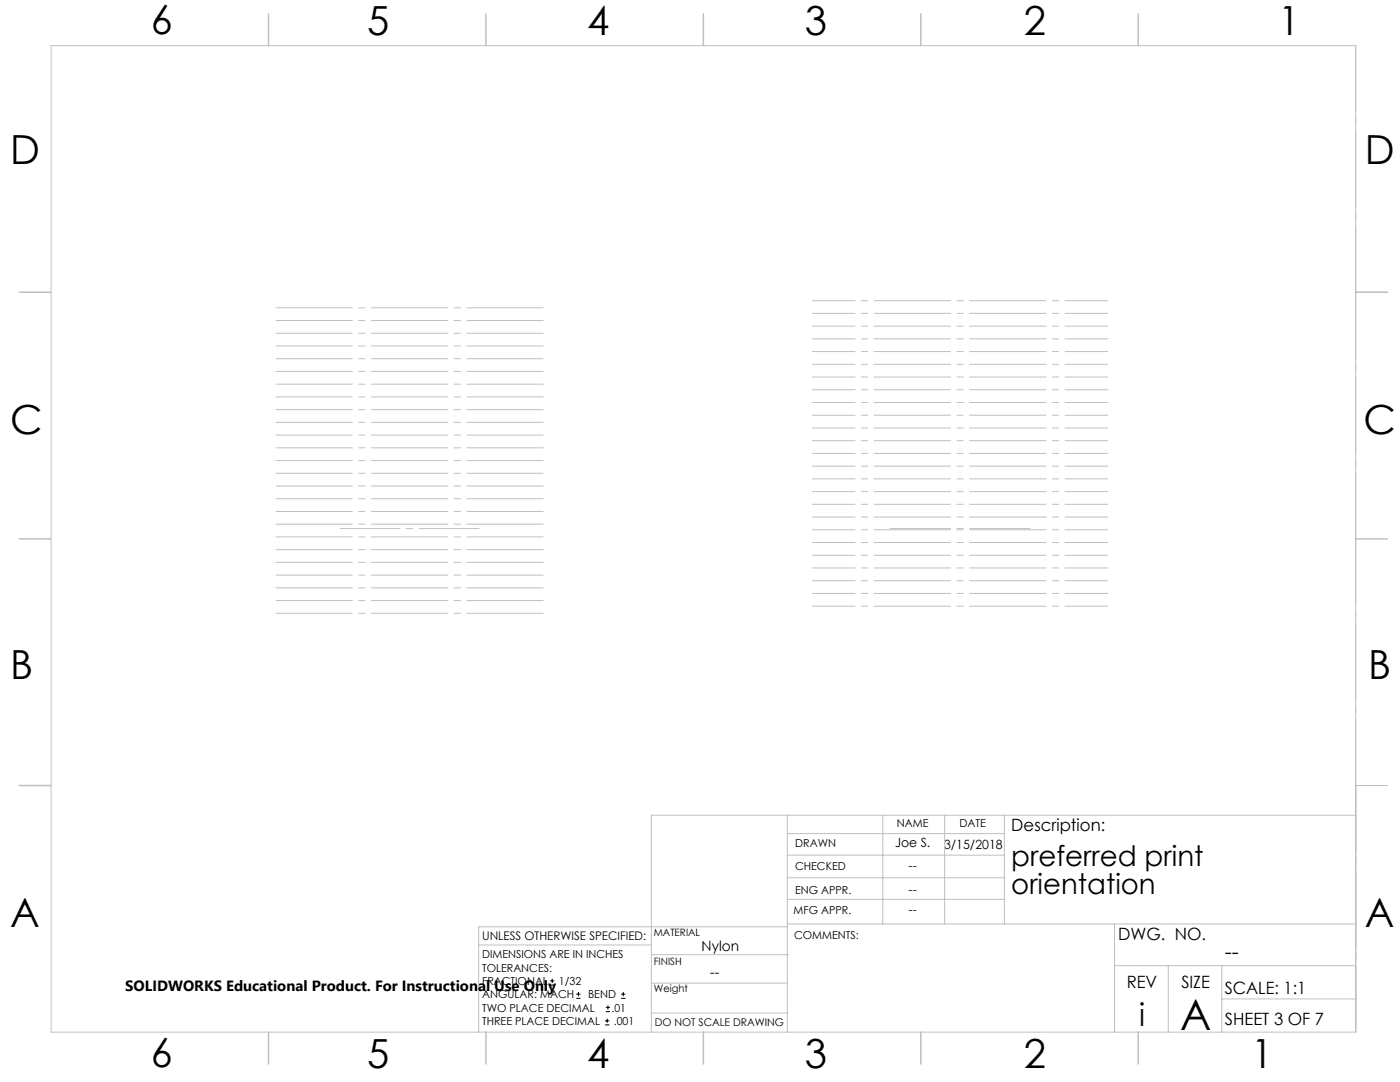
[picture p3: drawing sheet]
<svg xmlns="http://www.w3.org/2000/svg" width="279mm" height="216mm" viewBox="0 0 279 216" stroke-linecap="round" stroke-linejoin="round" font-family="sans-serif">
<defs><g id="words">
<text font-size="8.5" x="235.5" y="205.4">A</text>
<g font-size="8">
<text x="30.1" y="6.8">6</text>
<text x="73.3" y="6.9">5</text>
<text x="117.2" y="6.9">4</text>
<text x="160.6" y="6.9">3</text>
<text x="204.3" y="6.9">2</text>
<text x="255.1" y="6.9">1</text>
<text x="2.1" y="32.8">D</text>
<text x="272.4" y="32.8">D</text>
<text x="2.1" y="86.5">C</text>
<text x="272.1" y="86.5">C</text>
<text x="2.1" y="135.6">B</text>
<text x="273.1" y="135.6">B</text>
<text x="2.1" y="185.1">A</text>
<text x="272.4" y="185.1">A</text>
<text x="30.1" y="212.9">6</text>
<text x="73.3" y="213">5</text>
<text x="117.2" y="213">4</text>
<text x="160.6" y="213">3</text>
<text x="204.3" y="213">2</text>
<text x="249.7" y="213">1</text>
</g>
<text font-size="6.3" x="227.3" y="204.6">i</text>
<g font-size="5.6">
<text x="201.8" y="172.7">preferred print</text>
<text x="201.8" y="178.4">orientation</text>
</g>
<text font-size="4.2" x="244.4" y="191.4">--</text>
<g font-size="3.4">
<text x="201.8" y="165.9">Description:</text>
<text x="223.2" y="187.6">DWG. NO.</text>
<text x="224.9" y="197.2">REV</text>
<text x="235.8" y="197.2">SIZE</text>
<text x="244.4" y="198.4">SCALE: 1:1</text>
<text x="244.4" y="204.6">SHEET 3 OF 7</text>
</g>
<text font-size="3" x="25" y="197.8">SOLIDWORKS Educational Product. For Instructional Use Only</text>
<g font-size="2.8">
<text x="140" y="189.7">Nylon</text>
<text x="141.7" y="194.9">--</text>
</g>
<g font-size="2.5">
<text x="178.7" y="169">Joe S.</text>
<text x="181.3" y="173.5">--</text>
<text x="188.4" y="169.5">3/15/2018</text>
<text x="181.3" y="178.3">--</text>
<text x="181.3" y="182.3">--</text>
</g>
<text font-size="2.4" x="96.2" y="187.5">UNLESS OTHERWISE SPECIFIED:</text>
<g font-size="2.2">
<text x="179" y="165.1">NAME</text>
<text x="191.5" y="165.1">DATE</text>
<text x="158.7" y="169">DRAWN</text>
<text x="158.7" y="173.5">CHECKED</text>
<text x="158.7" y="178.3">ENG APPR.</text>
<text x="158.4" y="182.4">MFG APPR.</text>
<text x="96.2" y="191.2">DIMENSIONS ARE IN INCHES</text>
<text x="158.5" y="187.4">COMMENTS:</text>
<text x="96.2" y="193.9">TOLERANCES:</text>
<text x="96.2" y="196.5">FRACTIONAL</text>
<text x="111.5" y="196.5">1/32</text>
<text x="96.2" y="201.8">TWO PLACE DECIMAL</text>
<text x="96.2" y="199.2">ANGULAR: MACH</text>
<text x="117.4" y="199.2">BEND</text>
<text x="122.1" y="201.8">.01</text>
<text x="96.2" y="204.5">THREE PLACE DECIMAL</text>
<text x="122.5" y="204.5">.001</text>
</g>
<text font-size="2.1" x="130.7" y="204.6">DO NOT SCALE DRAWING</text>
<g font-size="2">
<text x="130.5" y="186.8">MATERIAL</text>
<text x="130.5" y="192.5">FINISH</text>
<text x="130.5" y="198">Weight</text>
</g>
</g></defs>
<g fill="none" stroke="#000" stroke-width=".2">
<path d="M109.8 196.6h.8M109.8 195.7h.8M110.2 195.3v.8M115 199.2h.9M115 198.4h.9M115.4 197.9v.9M124 199.2h.8M124 198.4h.8M124.4 197.9v.9M120.8 204.5h.8M120.8 203.7h.8M120.9 201.9h.8"/>
<path d="M120.9 201h.8M121.2 203.3v.8M121.3 200.6v.8"/>
</g>
<path d="M270.6 9.1v49.2M270.6 58.3v49.2M270.6 107.5v49.2M270.6 156.7v49.2" fill="none" stroke="#c0c0c0" stroke-width=".2" stroke-dasharray="15.2 1.3 1.3 1.3" stroke-dashoffset="2.1"/>
<g fill="none" stroke="#c0c0c0" stroke-width=".2" stroke-dasharray="15.2 1.3 1.3 1.3" stroke-dashoffset="-1">
<path d="M54.1 79.2h55.3M54.1 76.7h55.3M54.1 74.1h55.3M54.1 71.6h55.3M54.1 69h55.3M54.1 66.5h55.3M54.1 64h55.3M54.1 61.4h55.3M54.1 99.5h55.3M54.1 97h55.3M54.1 94.4h55.3M54.1 91.9h55.3"/>
<path d="M54.1 89.4h55.3M54.1 86.8h55.3M54.1 84.3h55.3M54.1 81.7h55.3M54.1 119.8h55.3M54.1 117.3h55.3M54.1 114.8h55.3M54.1 112.2h55.3M54.1 109.7h55.3M54.1 107.1h55.3M54.1 104.6h55.3M54.1 102.1h55.3"/>
<path d="M54.1 122.4h55.3"/>
</g>
<path d="M67.9 105.5h27.7" fill="none" stroke="#c0c0c0" stroke-width=".2" stroke-dasharray="15.2 1.3 1.3 1.3" stroke-dashoffset="3.3"/>
<path d="M177.6 105.5h28" fill="none" stroke="#c0c0c0" stroke-width=".2" stroke-dasharray="15.2 1.3 1.3 1.3" stroke-dashoffset="3.2"/>
<g fill="none" stroke="#c0c0c0" stroke-width=".2" stroke-dasharray="15.2 1.3 1.3 1.3" stroke-dashoffset="6.7">
<path d="M162.1 60h59M162.1 77.8h59M162.1 75.2h59M162.1 72.7h59M162.1 70.2h59M162.1 67.6h59M162.1 65.1h59M162.1 62.5h59M162.1 98.1h59M162.1 95.6h59M162.1 93h59M162.1 90.5h59"/>
<path d="M162.1 87.9h59M162.1 85.4h59M162.1 82.9h59M162.1 80.3h59M162.1 118.4h59M162.1 115.9h59M162.1 113.3h59M162.1 110.8h59M162.1 108.3h59M162.1 105.7h59M162.1 103.2h59M162.1 100.6h59"/>
<path d="M162.1 121h59"/>
</g>
<g fill="none" stroke="#c0c0c0" stroke-width=".2">
<path d="M10.2 9.1h260.3v196.9h-260.3zM270.5 58.3h6.4M270.5 156.7h6.4M157.1 162.7v43.3M157.1 175.2h43.3M157.1 170.6h43.3M157.1 166.3h43.3M157.1 179.5h43.3M176.2 162.7v21.7M188.5 162.7v21.7M200.4 162.7v21.7M270.6 162.7h-140.6v43.3"/>
<path d="M95.5 188.6h34.5M130 196.2h27.1M130 190.5h27.3M157.1 184.4h113.4M157.2 184.9h-61.7v21.1M222.4 184.4v21.6M222.4 192.7h48.1M233.2 192.7v13.3M243.8 199.3h26.7M243.8 192.7v13.3M130 202.1h27.1"/>
</g>
<g fill="none" stroke="#c0c0c0" stroke-width=".3">
<path d="M53.6 2.8v6.3M97 2.8v6.3M140.4 2.8v6.3M183.8 2.8v6.3M227.2 2.8v6.3M3.8 58.3h6.4M270.5 58.3h6.4M3.8 107.5h6.4M270.5 107.5h6.4M3.8 156.7h6.4M53.6 206v6.3M97 206v6.3"/>
<path d="M140.4 206v6.3M183.8 206v6.3M227.2 206v6.3"/>
</g>
<use href="#words"/>
</svg>
